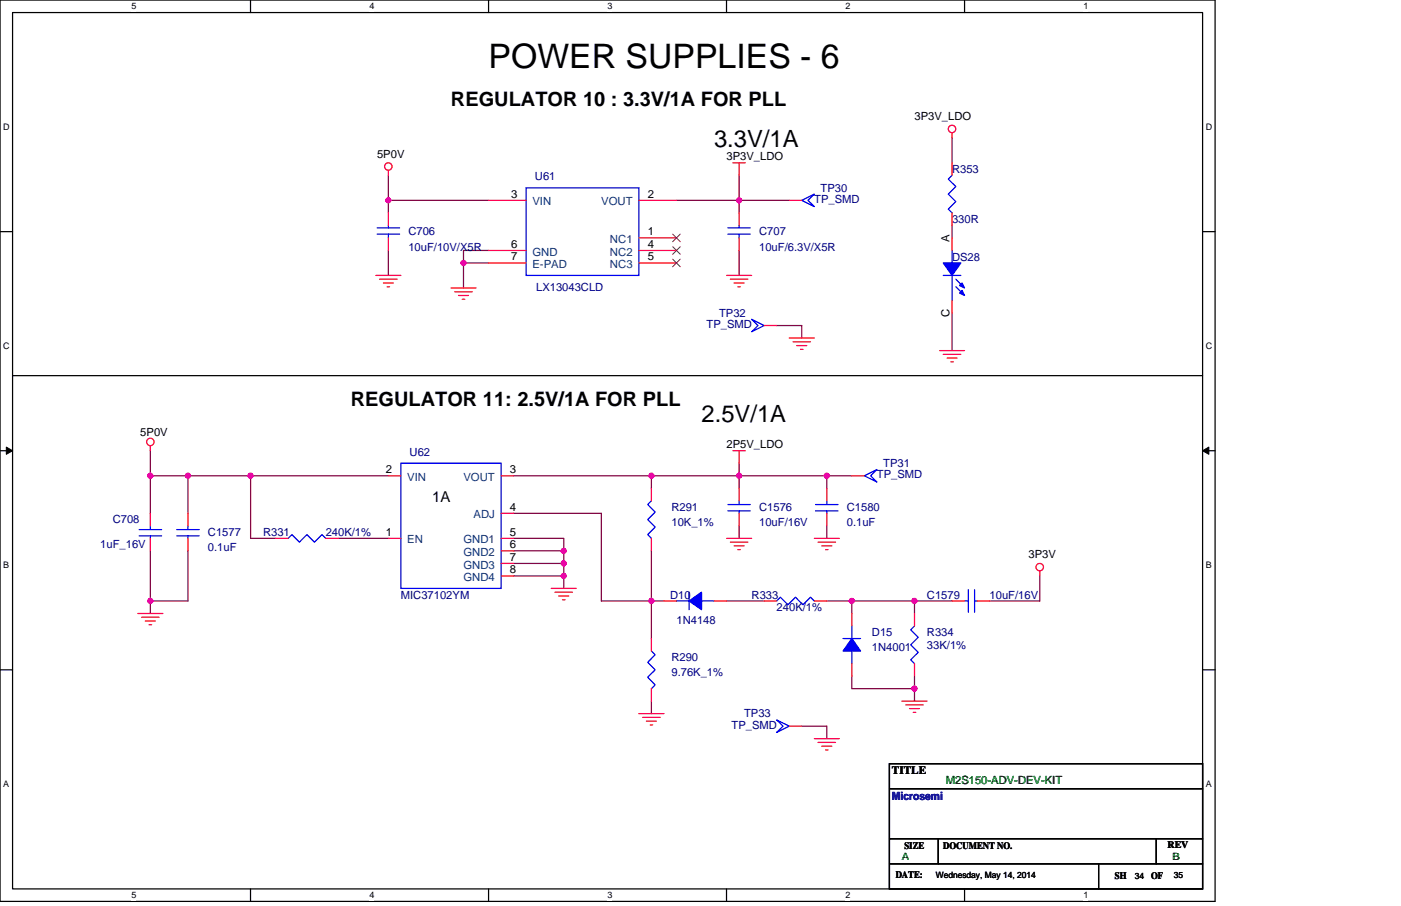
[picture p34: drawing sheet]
<svg xmlns="http://www.w3.org/2000/svg" width="432mm" height="279mm" viewBox="0 0 432 279" stroke-linecap="round" stroke-linejoin="round" font-family="sans-serif">
<defs><g id="words">
<text font-size="10.4" x="150.6" y="21">POWER SUPPLIES - 6</text>
<g font-size="7.3">
<text x="220.1" y="45.3">3.3V/1A</text>
<text x="216.2" y="130.2">2.5V/1A</text>
</g>
<g font-size="6.2">
<text x="139" y="32.6">REGULATOR 10 : 3.3V/1A FOR PLL</text>
<text x="108.1" y="125.3">REGULATOR 11: 2.5V/1A FOR PLL</text>
</g>
<text font-size="4.6" x="133.2" y="154.7">1A</text>
<g font-size="3.5">
<text x="281.9" y="37.1">3P3V_LDO</text>
<text x="116.2" y="48.7">5P0V</text>
<text x="223.9" y="49.4">3P3V_LDO</text>
<text x="157.5" y="61">3</text>
<text x="199.6" y="61">2</text>
<text x="157.5" y="76.5">6</text>
<text x="199.6" y="72.6">1</text>
<text x="199.6" y="76.5">4</text>
<text x="292.7" y="74.5" transform="rotate(-90 292.7 74.5)">A</text>
<text x="157.5" y="80.3">7</text>
<text x="199.6" y="80.3">5</text>
<text x="292.7" y="97.9" transform="rotate(-90 292.7 97.9)">C</text>
<text x="43.2" y="134.4">5P0V</text>
<text x="223.9" y="138.3">2P5V_LDO</text>
<text x="118.9" y="145.9">2</text>
<text x="157.2" y="145.9">3</text>
<text x="157.2" y="157.5">4</text>
<text x="118.9" y="165.2">1</text>
<text x="157.2" y="165.2">5</text>
<text x="157.2" y="169.1">6</text>
<text x="157.2" y="173">7</text>
<text x="317" y="172.2">3P3V</text>
<text x="157.2" y="176.8">8</text>
<text x="274.9" y="238.7">TITLE</text>
</g>
<g font-size="3.5" fill="#000080">
<text x="293.4" y="53.3">R353</text>
<text x="164.9" y="55.6">U61</text>
<text x="252.9" y="59.1">TP30</text>
<text x="251" y="62.6">TP_SMD</text>
<text x="293.4" y="68.7">330R</text>
<text x="125.9" y="72.6">C706</text>
<text x="125.9" y="77.3">10uF/10V/X5R</text>
<text x="234" y="72.6">C707</text>
<text x="234" y="77.3">10uF/6.3V/X5R</text>
<text x="293.4" y="80.3">DS28</text>
<text x="165.2" y="89.6">LX13043CLD</text>
<text x="217.8" y="101.2">TP_SMD</text>
<text x="221.6" y="97.7">TP32</text>
<text x="126.3" y="140.6">U62</text>
<text x="270.3" y="147.5">TP_SMD</text>
<text x="272.2" y="144">TP31</text>
<text x="34.8" y="161.4">C708</text>
<text x="206.9" y="157.6">R291</text>
<text x="234" y="157.6">C1576</text>
<text x="261" y="157.6">C1580</text>
<text x="64.1" y="165.3">C1577</text>
<text x="81.1" y="165.3">R331</text>
<text x="100.4" y="165.3">240K/1%</text>
<text x="206.9" y="162.2">10K_1%</text>
<text x="234" y="162.2">10uF/16V</text>
<text x="261" y="162.2">0.1uF</text>
<text x="30.9" y="169.1">1uF_16V</text>
<text x="64.1" y="169.9">0.1uF</text>
<text x="123.5" y="184.6">MIC37102YM</text>
<text x="206.6" y="184.6">D10</text>
<text x="231.7" y="184.6">R333</text>
<text x="285.7" y="184.6">C1579</text>
<text x="305" y="184.6">10uF/16V</text>
<text x="239.4" y="188.4">240K/1%</text>
<text x="208.5" y="192.3">1N4148</text>
<text x="268.7" y="196.2">D15</text>
<text x="285.7" y="196.2">R334</text>
<text x="206.9" y="203.9">R290</text>
<text x="268.7" y="200.8">1N4001</text>
<text x="285.7" y="200">33K/1%</text>
<text x="206.9" y="208.5">9.76K_1%</text>
<text x="229.3" y="221.3">TP33</text>
<text x="225.5" y="224.7">TP_SMD</text>
</g>
<g font-size="3.5" fill="#004080">
<text x="164.1" y="63.4">VIN</text>
<text x="185.3" y="63.4">VOUT</text>
<text x="188" y="74.9">NC1</text>
<text x="164.1" y="78.8">GND</text>
<text x="164.1" y="82.7">E-PAD</text>
<text x="188" y="78.8">NC2</text>
<text x="188" y="82.7">NC3</text>
<text x="125.5" y="148.3">VIN</text>
<text x="142.8" y="148.3">VOUT</text>
<text x="145.9" y="159.9">ADJ</text>
<text x="125.5" y="167.6">EN</text>
<text x="142.8" y="167.6">GND1</text>
<text x="142.8" y="171.4">GND2</text>
<text x="142.8" y="175.3">GND3</text>
<text x="142.8" y="179.2">GND4</text>
</g>
<text font-size="3.5" fill="#008000" x="291.5" y="241.7">M2S150-ADV-DEV-KIT</text>
<text font-size="3.5" fill="#0000a0" x="274.9" y="246.8">Microsemi</text>
<g font-size="3.1">
<text x="278.8" y="261.9">SIZE</text>
<text x="290.7" y="261.9">DOCUMENT NO.</text>
<text x="359.8" y="261.5">REV</text>
<text x="276.1" y="270.8">DATE:</text>
<text x="343.6" y="271.1">SH</text>
<text x="354.8" y="271.1">OF</text>
</g>
<g font-size="3.1" fill="#008000">
<text x="278" y="265.3">A</text>
<text x="361.4" y="265.3">B</text>
</g>
<g font-size="2.8">
<text x="40.5" y="2.9">5</text>
<text x="113.9" y="2.9">4</text>
<text x="187.2" y="2.9">3</text>
<text x="260.6" y="2.9">2</text>
<text x="333.9" y="2.9">1</text>
<text x="1" y="40.1">D</text>
<text x="371.6" y="40.1">D</text>
<text x="1" y="107.7">C</text>
<text x="371.6" y="107.7">C</text>
<text x="1" y="175.3">B</text>
<text x="371.6" y="175.3">B</text>
<text x="1" y="242.8">A</text>
<text x="371.6" y="242.8">A</text>
<text x="40.5" y="277">5</text>
<text x="113.9" y="277">4</text>
<text x="187.2" y="277">3</text>
<text x="260.6" y="277">2</text>
<text x="333.9" y="277">1</text>
</g>
<g font-size="2.7">
<text x="288.4" y="270.7">Wednesday, May 14, 2014</text>
<text x="349.8" y="271.1">34</text>
<text x="361.8" y="270.7">35</text>
</g>
</g></defs>
<path d="M0 0h374.5v278h-374.5zM3.9 3.9h366.7v270.2h-366.7z" fill="none" stroke="#000" stroke-width=".38"/>
<g fill="#fff">
<path d="M40.5 .4h1.6v3.1h-1.6z"/>
<path d="M40.5 274.5h1.6v3.1h-1.6z"/>
</g>
<path d="M77.2 0v3.9M77.2 274.1v3.9" fill="none" stroke="#000" stroke-width=".38"/>
<g fill="#fff">
<path d="M113.9 .4h1.5v3.1h-1.5z"/>
<path d="M113.9 274.5h1.5v3.1h-1.5z"/>
</g>
<path d="M150.6 0v3.9M150.6 274.1v3.9" fill="none" stroke="#000" stroke-width=".38"/>
<g fill="#fff">
<path d="M187.2 .4h1.6v3.1h-1.6z"/>
<path d="M187.2 274.5h1.6v3.1h-1.6z"/>
</g>
<path d="M223.9 0v3.9M223.9 274.1v3.9" fill="none" stroke="#000" stroke-width=".38"/>
<g fill="#fff">
<path d="M260.6 .4h1.5v3.1h-1.5z"/>
<path d="M260.6 274.5h1.5v3.1h-1.5z"/>
</g>
<path d="M297.3 0v3.9M297.3 274.1v3.9" fill="none" stroke="#000" stroke-width=".38"/>
<g fill="#fff">
<path d="M333.9 .4h1.6v3.1h-1.6z"/>
<path d="M333.9 274.5h1.6v3.1h-1.6z"/>
<path d="M1 37.7h2v3h-2z"/>
<path d="M371.6 37.7h2v3h-2z"/>
<path d="M1 105.2h2v3.1h-2z"/>
<path d="M371.6 105.2h2v3.1h-2z"/>
</g>
<path d="M0 71.4h3.9M370.6 71.4h3.9" fill="none" stroke="#000" stroke-width=".38"/>
<g fill="#fff">
<path d="M1 172.8h1.8v3.1h-1.8z"/>
<path d="M371.6 172.8h1.9v3.1h-1.9z"/>
</g>
<path d="M0 139h3.9M370.6 139h3.9" fill="none" stroke="#000" stroke-width=".38"/>
<path d="M1.9 137.9l2 1.1-2 1.1zM370.6 139l2-1.1v2.2z" fill="#000" stroke="#000" stroke-width=".31"/>
<g fill="#fff">
<path d="M1 240.3h1.8v3.1h-1.8z"/>
<path d="M371.6 240.3h1.9v3.1h-1.9z"/>
</g>
<path d="M3.9 115.8h366.7M0 206.6h3.9M370.6 206.6h3.9M274.1 235.5h96.5v38.6h-96.5zM274.1 243.2h96.5M274.1 258.7h96.5M289.2 258.7v7.7M356.4 258.7v7.7M274.1 266.4h96.5M338.6 266.4v7.7" fill="none" stroke="#000" stroke-width=".38"/>
<g fill="none" stroke="#800040" stroke-width=".38">
<path d="M119.7 54.1v7.7M227.8 54.1v7.7M293.4 42.5v7.7M119.7 61.8v3.8M119.7 77.2v7.7M119.7 61.8h30.9M150.6 77.2h-7.7v3.9M208.5 61.8h19.3M227.8 61.8h15.4M227.8 61.8v3.8M227.8 77.2v7.7M293.4 69.5v3.9"/>
<path d="M142.9 81.1h7.7M142.9 81.1v7.7M293.4 96.5v11.6M239.4 100.4h7.7v3.8M46.3 139v7.7M46.3 146.7v11.6M46.3 146.7h11.6M57.9 146.7h19.3v19.3h7.7M57.9 146.7v11.6M77.2 146.7h42.5M158.3 146.7h42.5M158.3 158.3h27v27h15.5"/>
<path d="M200.8 146.7h27M200.8 146.7v3.9M227.8 142.9v3.8M227.8 146.7v3.9M227.8 146.7h27M254.8 146.7v3.9M254.8 146.7h7.8M46.3 169.9v15.4M57.9 169.9v15.4h-11.6M104.2 166h15.5M158.3 173.8h15.5M158.3 166h15.5v3.9"/>
<path d="M158.3 177.6h15.5M158.3 169.9h15.5M173.8 169.9v3.9M173.8 177.6v3.9M173.8 173.8v3.8M200.8 169.9v15.4M227.8 162.2v3.8M254.8 162.2v3.8M320.5 177.6v7.7h-15.5M46.3 185.3v3.9M200.8 185.3h3.8M200.8 185.3v11.6"/>
<path d="M223.9 185.3h11.6M254.8 185.3h7.8v3.9M262.6 185.3h19.3v3.9M281.9 185.3h11.5M200.8 216.2v3.9M262.6 208.5v3.9h19.3M281.9 208.5v3.9M281.9 212.4v3.8M247.1 223.9h7.7v3.9"/>
</g>
<g fill="#f0f" stroke="#f0f" stroke-width=".38">
<circle cx="142.9" cy="81.1" r=".76"/>
<circle cx="119.7" cy="61.8" r=".76"/>
<circle cx="227.8" cy="61.8" r=".76"/>
<circle cx="281.8" cy="212.3" r=".76"/>
<circle cx="281.8" cy="185.3" r=".76"/>
<circle cx="200.8" cy="185.3" r=".76"/>
<circle cx="173.7" cy="169.9" r=".76"/>
<circle cx="173.7" cy="177.6" r=".76"/>
<circle cx="173.7" cy="173.7" r=".76"/>
<circle cx="57.9" cy="146.7" r=".76"/>
<circle cx="262.5" cy="185.3" r=".76"/>
<circle cx="46.3" cy="185.3" r=".76"/>
<circle cx="46.3" cy="146.7" r=".76"/>
<circle cx="77.2" cy="146.7" r=".76"/>
<circle cx="200.8" cy="146.7" r=".76"/>
<circle cx="227.8" cy="146.7" r=".76"/>
<circle cx="254.8" cy="146.7" r=".76"/>
</g>
<g fill="none" stroke="#f00" stroke-width=".38">
<path d="M119.7 52.5v1.6M225.9 50.2h3.8M227.8 50.2v3.9M293.4 40.9v1.6M293.4 50.2v3.9M119.7 65.6v3.9M119.7 73.4v3.8M150.6 61.8h11.6M150.6 77.2h11.6M196.9 73.4h11.6M196.9 77.2h11.6M196.9 61.8h11.6"/>
<path d="M227.8 65.6v3.9M227.8 73.4v3.8M243.2 61.8h3.9M293.4 65.6v3.9M293.4 73.4v3.8M115.8 84.9h7.7M117 86.1h5.4M118.2 87.3h3M119.3 88.4h.8M139 88.8h7.7M140.2 90h5.4M141.3 91.1h3.1"/>
<path d="M142.5 92.3h.8M150.6 81.1h11.6M196.9 81.1h11.6M223.9 84.9h7.8M225.1 86.1h5.4M226.3 87.3h3M227.4 88.4h.8M293.4 92.7v3.8M235.5 100.4h3.9M243.2 104.2h7.8M244.4 105.4h5.4M245.6 106.6h3"/>
<path d="M246.7 107.7h.8M289.6 108.1h7.7M290.7 109.3h5.4M291.9 110.4h3.1M293.1 111.6h.7M46.3 137.5v1.5M225.9 139h3.8M227.8 139v3.9M46.3 158.3v3.9M57.9 158.3v3.9M119.7 146.7h3.8M154.5 158.3h3.8"/>
<path d="M154.5 146.7h3.8M200.8 150.6v3.9M227.8 158.3v3.9M227.8 150.6v3.9M254.8 158.3v3.9M254.8 150.6v3.9M262.6 146.7h3.8M46.3 166v3.9M57.9 166v3.9M84.9 166h3.9M100.4 166h3.8M119.7 166h3.8"/>
<path d="M154.5 166h3.8M154.5 169.9h3.8M154.5 173.8h3.8M154.5 177.6h3.8M200.8 166v3.9M223.9 166h7.8M225.1 167.2h5.4M226.3 168.3h3M227.4 169.5h.8M251 166h7.7M252.1 167.2h5.4M253.3 168.3h3.1"/>
<path d="M254.4 169.5h.8M320.5 176.1v1.5M42.5 189.2h7.7M43.6 190.4h5.4M44.8 191.5h3.1M46 192.7h.7M169.9 181.5h7.7M171 182.6h5.4M172.2 183.8h3.1M173.4 185h.7M200.8 196.9v3.9M204.6 185.3h3.9"/>
<path d="M220.1 185.3h3.8M235.5 185.3h3.9M251 185.3h3.8M262.6 189.2v3.9M281.9 189.2v3.9M293.4 185.3h3.9M301.2 185.3h3.8M200.8 212.4v3.8M262.6 204.6v3.9M278 216.2h7.7M279.1 217.4h5.4M280.3 218.5h3.1"/>
<path d="M281.5 219.7h.7M281.9 204.6v3.9M196.9 220.1h7.7M198.1 221.2h5.4M199.2 222.4h3.1M200.4 223.6h.8M243.2 223.9h3.9M251 227.8h7.7M252.1 229h5.4M253.3 230.1h3.1M254.4 231.3h.8"/>
<circle cx="293.4" cy="39.8" r="1.15"/>
<circle cx="119.7" cy="51.4" r="1.15"/>
<circle cx="46.3" cy="136.3" r="1.14"/>
<circle cx="320.5" cy="174.9" r="1.15"/>
</g>
<g fill="none" stroke="#00f" stroke-width=".38">
<path d="M162.2 57.9h34.7v27h-34.7zM293.4 54.1l-1.1 1.1 2.3 2.3-2.3 2.4 2.3 2.3-2.3 2.3 1.1 1.1M116.2 72.2h7M116.2 70.3h7M119.7 69.5v.8M119.7 72.2v1.2M224.3 72.2h7M224.3 70.3h7M227.8 69.5v.8M227.8 72.2v1.2M247.1 61.8l3.9-1.9-2 1.9 2 1.9zM293.4 77.2v3.9"/>
<path d="M231.7 98.5l3.8 1.9-3.8 1.9 1.9-1.9zM290.7 84.9h5.4M293.4 84.9v7.8M294.6 86.1l2.3 2.3M294.6 88.4l2.3 2.3M123.5 142.9h31v38.6h-31zM200.8 154.5l-1.2 1.1 2.3 2.3-2.3 2.3 2.3 2.4-2.3 2.3 1.2 1.1M224.3 155.6h7M224.3 157.5h7M227.8 157.5v.8M227.8 154.5v1.1M251.4 155.6h6.9"/>
<path d="M251.4 157.5h6.9M254.8 157.5v.8M254.8 154.5v1.1M266.4 146.7l3.9-1.9-2 1.9 2 2zM42.9 163.3h6.9M42.9 165.2h6.9M46.3 165.2v.8M46.3 162.2v1.1M54.4 163.3h7M54.4 165.2h7M57.9 165.2v.8M57.9 162.2v1.1"/>
<path d="M88.8 166l1.2-1.1 2.3 2.3 2.3-2.3 2.3 2.3 2.3-2.3 1.2 1.1M208.5 185.3h3.9M212.4 182.6v5.4M216.2 185.3h3.9M239.4 185.3l1.1-1.1 2.4 2.3 2.3-2.3 2.3 2.3 2.3-2.3 1.2 1.1M259.8 196.9h5.4M262.6 193.1v3.8M281.9 193.1l-1.2 1.1 2.3 2.3-2.3 2.3 2.3 2.4-2.3 2.3 1.2 1.1M297.3 185.3h1.2M298.4 181.9v6.9M300.4 185.3h.8M300.4 181.9v6.9"/>
<path d="M200.8 200.8l1.1 1.1-2.3 2.4 2.3 2.3-2.3 2.3 2.3 2.3-1.1 1.2M262.6 200.8v3.8M239.4 222l3.8 1.9-3.8 2 1.9-2z"/>
</g>
<path d="M207.3 72.2l2.4 2.3M207.3 76.1l2.4 2.3M207.3 79.9l2.4 2.4M209.7 72.2l-2.4 2.3M209.7 76.1l-2.4 2.3M209.7 79.9l-2.4 2.4" fill="none" stroke="#804000" stroke-width=".31"/>
<g fill="#00f" stroke="#00f" stroke-width=".38">
<path d="M290.7 81.1h5.4l-2.7 3.8z" fill-rule="evenodd"/>
<path d="M296.5 89.6l.8 1.5-1.6-.7z" fill-rule="evenodd"/>
<path d="M295.7 88l.8-.7 .8 1.5z" fill-rule="evenodd"/>
<path d="M262.6 196.9l2.6 3.9h-5.4z" fill-rule="evenodd"/>
<path d="M212.4 185.3l3.8-2.7v5.4z" fill-rule="evenodd"/>
</g>
<use href="#words"/>
</svg>
